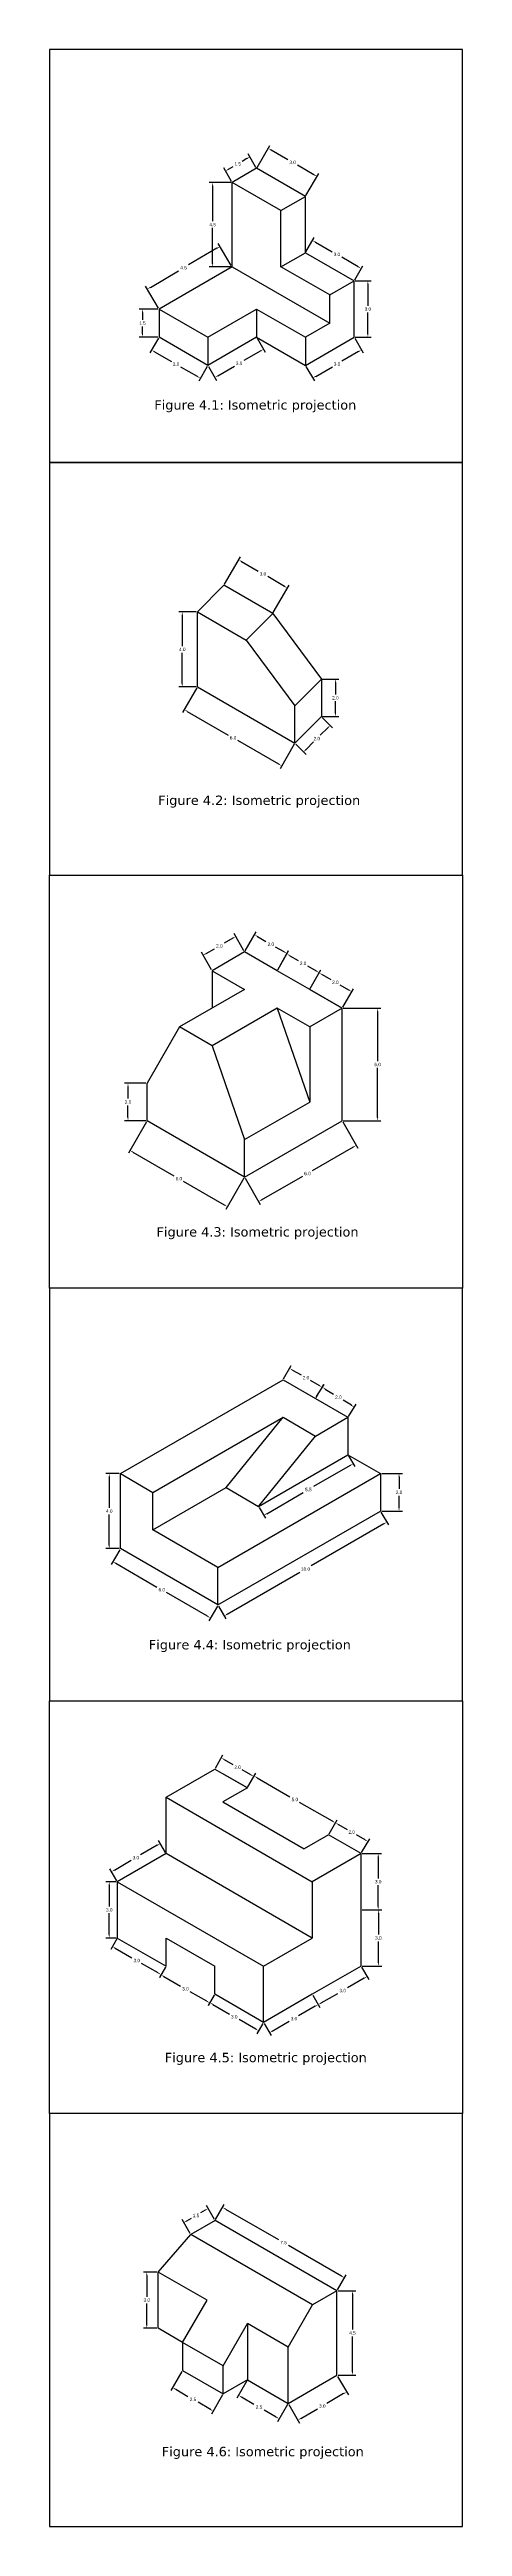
# Model space of a CAD drawing. Header units: millimetres. Extents: x 106 to 129, y -87 to 45.
import ezdxf

# ---------------------------------------------------------------- set-up
doc = ezdxf.new("R2010")
doc.units = ezdxf.units.MM
doc.header["$MEASUREMENT"] = 0
doc.layers.add('L1', color=2, linetype='Continuous', lineweight=30)
doc.dimstyles.get("Standard").update_dxf_attribs({"dimtxt": 0.18, "dimasz": 0.18, "dimexe": 0.18, "dimexo": 0.0625, "dimgap": 0.09, "dimtad": 0, "dimtih": 1, "dimtoh": 1, "dimdec": 1, "dimzin": 0, "dimdsep": 46, "dimtxsty": 'Standard', "dimcen": 0.09, "dimadec": 0, "dimazin": 0, "dimtfac": 1, "dimtdec": 1, "dimtofl": 0, "dimtmove": 0, "dimatfit": 3, "dimfxl": 1, "dimtolj": 1, "dimtzin": 0, "dimarcsym": 0})

# ---------------------------------------------------------------- blocks, each defined once
blk = doc.blocks.new('*D162')
at = {"layer": 'Defpoints', "color": 0}
for p in [(117.18, 39.28), (117.53, 38.67), (116.23, 37.92)]:
    blk.add_point(p, dxfattribs=at)
at = {"layer": 'L1', "color": 0, "lineweight": -2}
for p, q in [((116.2, 37.97), (115.79, 38.69)), ((116.04, 38.62), (116.29, 38.77)), ((117.02, 39.19), (116.77, 39.04)), ((117.5, 38.72), (117.09, 39.44))]:
    blk.add_line(p, q, dxfattribs=at)
at = {"layer": 'L1', "color": 0}
for points in [[(116.02, 38.65), (116.05, 38.59), (115.88, 38.53)], [(117.01, 39.22), (117.04, 39.16), (117.18, 39.28)]]:
    blk.add_solid(points, dxfattribs=at)
at = {"layer": 'L1', "color": 0, "insert": (116.53, 38.91), "char_height": 0.18, "attachment_point": 5}
blk.add_mtext('\\A1;1.5', dxfattribs=at)
blk = doc.blocks.new('*D163')
at = {"layer": 'Defpoints', "color": 0}
for p in [(117.53, 38.67), (120.13, 37.17), (120.75, 38.24)]:
    blk.add_point(p, dxfattribs=at)
at = {"layer": 'L1', "color": 0, "lineweight": -2}
for p, q in [((117.56, 38.72), (118.24, 39.89)), ((118.31, 39.65), (119.2, 39.14)), ((120.59, 38.33), (119.71, 38.84)), ((120.16, 37.22), (120.84, 38.39))]:
    blk.add_line(p, q, dxfattribs=at)
at = {"layer": 'L1', "color": 0}
for points in [[(118.32, 39.67), (118.29, 39.62), (118.15, 39.74)], [(120.61, 38.35), (120.58, 38.3), (120.75, 38.24)]]:
    blk.add_solid(points, dxfattribs=at)
at = {"layer": 'L1', "color": 0, "insert": (119.45, 38.99), "char_height": 0.18, "attachment_point": 5}
blk.add_mtext('\\A1;3.0', dxfattribs=at)
blk = doc.blocks.new('*D164')
at = {"layer": 'Defpoints', "color": 0}
for p in [(116.23, 37.92), (115.19, 33.42), (116.23, 33.42)]:
    blk.add_point(p, dxfattribs=at)
at = {"layer": 'L1', "color": 0, "lineweight": -2}
for p, q in [((116.17, 37.92), (115.01, 37.92)), ((115.19, 37.74), (115.19, 35.85)), ((115.19, 33.6), (115.19, 35.49)), ((116.17, 33.42), (115.01, 33.42))]:
    blk.add_line(p, q, dxfattribs=at)
at = {"layer": 'L1', "color": 0}
for points in [[(115.16, 37.74), (115.22, 37.74), (115.19, 37.92)], [(115.16, 33.6), (115.22, 33.6), (115.19, 33.42)]]:
    blk.add_solid(points, dxfattribs=at)
at = {"layer": 'L1', "color": 0, "insert": (115.19, 35.67), "char_height": 0.18, "attachment_point": 5}
blk.add_mtext('\\A1;4.5', dxfattribs=at)
blk = doc.blocks.new('*D165')
at = {"layer": 'Defpoints', "color": 0}
for p in [(115.58, 34.5), (116.2, 33.43), (112.34, 31.17)]:
    blk.add_point(p, dxfattribs=at)
at = {"layer": 'L1', "color": 0, "lineweight": -2}
for p, q in [((115.42, 34.41), (113.91, 33.52)), ((116.17, 33.49), (115.49, 34.66)), ((111.87, 32.32), (113.37, 33.21)), ((112.31, 31.22), (111.62, 32.39))]:
    blk.add_line(p, q, dxfattribs=at)
at = {"layer": 'L1', "color": 0}
for points in [[(115.41, 34.44), (115.44, 34.38), (115.58, 34.5)], [(111.85, 32.35), (111.88, 32.3), (111.71, 32.23)]]:
    blk.add_solid(points, dxfattribs=at)
at = {"layer": 'L1', "color": 0, "insert": (113.64, 33.37), "char_height": 0.18, "attachment_point": 5}
blk.add_mtext('\\A1;4.5', dxfattribs=at)
blk = doc.blocks.new('*D166')
at = {"layer": 'Defpoints', "color": 0}
for p in [(120.13, 34.17), (123.11, 33.33), (122.73, 32.67)]:
    blk.add_point(p, dxfattribs=at)
at = {"layer": 'L1', "color": 0, "lineweight": -2}
for p, q in [((120.16, 34.22), (120.6, 34.98)), ((120.67, 34.74), (121.56, 34.22)), ((122.95, 33.42), (122.07, 33.93)), ((122.76, 32.72), (123.2, 33.48))]:
    blk.add_line(p, q, dxfattribs=at)
at = {"layer": 'L1', "color": 0}
for points in [[(120.68, 34.76), (120.65, 34.71), (120.51, 34.83)], [(122.97, 33.44), (122.94, 33.39), (123.11, 33.33)]]:
    blk.add_solid(points, dxfattribs=at)
at = {"layer": 'L1', "color": 0, "insert": (121.81, 34.08), "char_height": 0.18, "attachment_point": 5}
blk.add_mtext('\\A1;3.0', dxfattribs=at)
blk = doc.blocks.new('*D167')
at = {"layer": 'Defpoints', "color": 0}
for p in [(122.73, 32.67), (122.73, 29.67), (123.46, 29.67)]:
    blk.add_point(p, dxfattribs=at)
at = {"layer": 'L1', "color": 0, "lineweight": -2}
for p, q in [((122.79, 32.67), (123.64, 32.67)), ((123.46, 32.49), (123.46, 31.35)), ((123.46, 29.85), (123.46, 30.99)), ((122.79, 29.67), (123.64, 29.67))]:
    blk.add_line(p, q, dxfattribs=at)
at = {"layer": 'L1', "color": 0}
for points in [[(123.43, 32.49), (123.49, 32.49), (123.46, 32.67)], [(123.43, 29.85), (123.49, 29.85), (123.46, 29.67)]]:
    blk.add_solid(points, dxfattribs=at)
at = {"layer": 'L1', "color": 0, "insert": (123.46, 31.17), "char_height": 0.18, "attachment_point": 5}
blk.add_mtext('\\A1;3.0', dxfattribs=at)
blk = doc.blocks.new('*D168')
at = {"layer": 'Defpoints', "color": 0}
for p in [(112.34, 31.17), (111.45, 29.67), (112.34, 29.67)]:
    blk.add_point(p, dxfattribs=at)
at = {"layer": 'L1', "color": 0, "lineweight": -2}
for p, q in [((112.27, 31.17), (111.27, 31.17)), ((111.45, 30.99), (111.45, 30.6)), ((112.27, 29.67), (111.27, 29.67)), ((111.45, 29.85), (111.45, 30.24))]:
    blk.add_line(p, q, dxfattribs=at)
at = {"layer": 'L1', "color": 0}
for points in [[(111.42, 30.99), (111.48, 30.99), (111.45, 31.17)], [(111.42, 29.85), (111.48, 29.85), (111.45, 29.67)]]:
    blk.add_solid(points, dxfattribs=at)
at = {"layer": 'L1', "color": 0, "insert": (111.45, 30.42), "char_height": 0.18, "attachment_point": 5}
blk.add_mtext('\\A1;1.5', dxfattribs=at)
blk = doc.blocks.new('*D169')
at = {"layer": 'Defpoints', "color": 0}
for p in [(112.34, 29.67), (111.94, 28.98), (114.94, 28.17)]:
    blk.add_point(p, dxfattribs=at)
at = {"layer": 'L1', "color": 0, "lineweight": -2}
for p, q in [((112.31, 29.61), (111.85, 28.83)), ((112.1, 28.89), (112.99, 28.38)), ((114.38, 27.57), (113.5, 28.08)), ((114.9, 28.11), (114.45, 27.33))]:
    blk.add_line(p, q, dxfattribs=at)
at = {"layer": 'L1', "color": 0}
for points in [[(112.11, 28.92), (112.08, 28.87), (111.94, 28.98)], [(114.4, 27.6), (114.37, 27.55), (114.54, 27.48)]]:
    blk.add_solid(points, dxfattribs=at)
at = {"layer": 'L1', "color": 0, "insert": (113.24, 28.23), "char_height": 0.18, "attachment_point": 5}
blk.add_mtext('\\A1;3.0', dxfattribs=at)
blk = doc.blocks.new('*D170')
at = {"layer": 'Defpoints', "color": 0}
for p in [(117.53, 29.67), (114.94, 28.17), (117.9, 29.03)]:
    blk.add_point(p, dxfattribs=at)
at = {"layer": 'L1', "color": 0, "lineweight": -2}
for p, q in [((117.56, 29.61), (117.99, 28.87)), ((114.97, 28.11), (115.4, 27.37)), ((115.46, 27.62), (116.35, 28.13)), ((117.75, 28.94), (116.86, 28.42))]:
    blk.add_line(p, q, dxfattribs=at)
at = {"layer": 'L1', "color": 0}
for points in [[(117.73, 28.96), (117.76, 28.91), (117.9, 29.03)], [(115.45, 27.64), (115.48, 27.59), (115.31, 27.53)]]:
    blk.add_solid(points, dxfattribs=at)
at = {"layer": 'L1', "color": 0, "insert": (116.6, 28.28), "char_height": 0.18, "attachment_point": 5}
blk.add_mtext('\\A1;3.0', dxfattribs=at)
blk = doc.blocks.new('*D171')
at = {"layer": 'Defpoints', "color": 0}
for p in [(122.73, 29.67), (120.13, 28.17), (123.12, 28.99)]:
    blk.add_point(p, dxfattribs=at)
at = {"layer": 'L1', "color": 0, "lineweight": -2}
for p, q in [((122.76, 29.61), (123.21, 28.84)), ((120.16, 28.11), (120.61, 27.34)), ((120.68, 27.58), (121.57, 28.09)), ((122.96, 28.9), (122.08, 28.39))]:
    blk.add_line(p, q, dxfattribs=at)
at = {"layer": 'L1', "color": 0}
for points in [[(122.95, 28.93), (122.98, 28.88), (123.12, 28.99)], [(120.66, 27.61), (120.69, 27.56), (120.52, 27.49)]]:
    blk.add_solid(points, dxfattribs=at)
at = {"layer": 'L1', "color": 0, "insert": (121.82, 28.24), "char_height": 0.18, "attachment_point": 5}
blk.add_mtext('\\A1;3.0', dxfattribs=at)
blk = doc.blocks.new('*D245')
at = {"layer": 'Defpoints', "color": 0}
for p in [(115.79, 16.45), (119.17, 16.3), (118.39, 14.95)]:
    blk.add_point(p, dxfattribs=at)
at = {"layer": 'L1', "color": 0, "lineweight": -2}
for p, q in [((115.82, 16.5), (116.67, 17.96)), ((116.73, 17.71), (117.62, 17.2)), ((119.02, 16.39), (118.13, 16.91)), ((118.42, 15), (119.26, 16.46))]:
    blk.add_line(p, q, dxfattribs=at)
at = {"layer": 'L1', "color": 0}
for points in [[(116.75, 17.74), (116.72, 17.69), (116.58, 17.8)], [(119.03, 16.42), (119, 16.37), (119.17, 16.3)]]:
    blk.add_solid(points, dxfattribs=at)
at = {"layer": 'L1', "color": 0, "insert": (117.87, 17.05), "char_height": 0.18, "attachment_point": 5}
blk.add_mtext('\\A1;3.0', dxfattribs=at)
blk = doc.blocks.new('*D246')
at = {"layer": 'Defpoints', "color": 0}
for p in [(120.99, 11.45), (120.99, 9.45), (121.73, 9.45)]:
    blk.add_point(p, dxfattribs=at)
at = {"layer": 'L1', "color": 0, "lineweight": -2}
for p, q in [((121.05, 11.45), (121.91, 11.45)), ((121.73, 11.27), (121.73, 10.63)), ((121.05, 9.45), (121.91, 9.45)), ((121.73, 9.63), (121.73, 10.27))]:
    blk.add_line(p, q, dxfattribs=at)
at = {"layer": 'L1', "color": 0}
for points in [[(121.7, 11.27), (121.76, 11.27), (121.73, 11.45)], [(121.7, 9.63), (121.76, 9.63), (121.73, 9.45)]]:
    blk.add_solid(points, dxfattribs=at)
at = {"layer": 'L1', "color": 0, "insert": (121.73, 10.45), "char_height": 0.18, "attachment_point": 5}
blk.add_mtext('\\A1;2.0', dxfattribs=at)
blk = doc.blocks.new('*D247')
at = {"layer": 'Defpoints', "color": 0}
for p in [(120.99, 9.45), (119.57, 8.03), (121.45, 8.98)]:
    blk.add_point(p, dxfattribs=at)
at = {"layer": 'L1', "color": 0, "lineweight": -2}
for p, q in [((121.03, 9.4), (121.58, 8.86)), ((119.62, 7.99), (120.17, 7.44)), ((120.17, 7.7), (120.56, 8.1)), ((121.32, 8.86), (120.92, 8.46))]:
    blk.add_line(p, q, dxfattribs=at)
at = {"layer": 'L1', "color": 0}
for points in [[(121.3, 8.88), (121.35, 8.83), (121.45, 8.98)], [(120.14, 7.72), (120.19, 7.67), (120.04, 7.57)]]:
    blk.add_solid(points, dxfattribs=at)
at = {"layer": 'L1', "color": 0, "insert": (120.74, 8.28), "char_height": 0.18, "attachment_point": 5}
blk.add_mtext('\\A1;2.0', dxfattribs=at)
blk = doc.blocks.new('*D248')
at = {"layer": 'Defpoints', "color": 0}
for p in [(114.38, 11.03), (119.57, 8.03), (118.88, 6.82)]:
    blk.add_point(p, dxfattribs=at)
at = {"layer": 'L1', "color": 0, "lineweight": -2}
for p, q in [((114.35, 10.98), (113.59, 9.67)), ((113.84, 9.73), (116.02, 8.47)), ((118.72, 6.91), (116.53, 8.18)), ((119.54, 7.98), (118.79, 6.67))]:
    blk.add_line(p, q, dxfattribs=at)
at = {"layer": 'L1', "color": 0}
for points in [[(113.85, 9.76), (113.82, 9.71), (113.68, 9.82)], [(118.73, 6.94), (118.7, 6.89), (118.88, 6.82)]]:
    blk.add_solid(points, dxfattribs=at)
at = {"layer": 'L1', "color": 0, "insert": (116.28, 8.32), "char_height": 0.18, "attachment_point": 5}
blk.add_mtext('\\A1;6.0', dxfattribs=at)
blk = doc.blocks.new('*D249')
at = {"layer": 'Defpoints', "color": 0}
for p in [(114.38, 15.03), (113.57, 11.03), (114.38, 11.03)]:
    blk.add_point(p, dxfattribs=at)
at = {"layer": 'L1', "color": 0, "lineweight": -2}
for p, q in [((114.32, 15.03), (113.39, 15.03)), ((113.57, 14.85), (113.57, 13.21)), ((113.57, 11.21), (113.57, 12.85)), ((114.32, 11.03), (113.39, 11.03))]:
    blk.add_line(p, q, dxfattribs=at)
at = {"layer": 'L1', "color": 0}
for points in [[(113.54, 14.85), (113.6, 14.85), (113.57, 15.03)], [(113.54, 11.21), (113.6, 11.21), (113.57, 11.03)]]:
    blk.add_solid(points, dxfattribs=at)
at = {"layer": 'L1', "color": 0, "insert": (113.57, 13.03), "char_height": 0.18, "attachment_point": 5}
blk.add_mtext('\\A1;4.0', dxfattribs=at)
blk = doc.blocks.new('*D274')
at = {"layer": 'Defpoints', "color": 0}
for p in [(116.89, -3.09), (119.15, -3.18), (118.62, -4.09)]:
    blk.add_point(p, dxfattribs=at)
at = {"layer": 'L1', "color": 0, "lineweight": -2}
for p, q in [((116.92, -3.04), (117.51, -2.02)), ((117.58, -2.27), (118.03, -2.53)), ((119, -3.09), (118.54, -2.83)), ((118.66, -4.04), (119.24, -3.02))]:
    blk.add_line(p, q, dxfattribs=at)
at = {"layer": 'L1', "color": 0}
for points in [[(117.59, -2.24), (117.56, -2.29), (117.42, -2.18)], [(119.01, -3.06), (118.98, -3.11), (119.15, -3.18)]]:
    blk.add_solid(points, dxfattribs=at)
at = {"layer": 'L1', "color": 0, "insert": (118.29, -2.68), "char_height": 0.18, "attachment_point": 5}
blk.add_mtext('\\A1;2.0', dxfattribs=at)
blk = doc.blocks.new('*D275')
at = {"layer": 'Defpoints', "color": 0}
for p in [(118.62, -4.09), (120.36, -5.09), (120.87, -4.2)]:
    blk.add_point(p, dxfattribs=at)
at = {"layer": 'L1', "color": 0, "lineweight": -2}
for p, q in [((118.66, -4.04), (119.23, -3.04)), ((119.3, -3.29), (119.75, -3.55)), ((120.72, -4.11), (120.26, -3.85)), ((120.39, -5.04), (120.96, -4.04))]:
    blk.add_line(p, q, dxfattribs=at)
at = {"layer": 'L1', "color": 0}
for points in [[(119.31, -3.26), (119.28, -3.31), (119.14, -3.2)], [(120.73, -4.08), (120.7, -4.13), (120.87, -4.2)]]:
    blk.add_solid(points, dxfattribs=at)
at = {"layer": 'L1', "color": 0, "insert": (120.01, -3.7), "char_height": 0.18, "attachment_point": 5}
blk.add_mtext('\\A1;2.0', dxfattribs=at)
blk = doc.blocks.new('*D276')
at = {"layer": 'Defpoints', "color": 0}
for p in [(120.36, -5.09), (122.6, -5.21), (122.09, -6.09)]:
    blk.add_point(p, dxfattribs=at)
at = {"layer": 'L1', "color": 0, "lineweight": -2}
for p, q in [((120.39, -5.04), (120.96, -4.05)), ((121.02, -4.3), (121.48, -4.56)), ((122.44, -5.12), (121.99, -4.86)), ((122.12, -6.04), (122.69, -5.05))]:
    blk.add_line(p, q, dxfattribs=at)
at = {"layer": 'L1', "color": 0}
for points in [[(121.04, -4.27), (121.01, -4.32), (120.87, -4.21)], [(122.46, -5.09), (122.43, -5.14), (122.6, -5.21)]]:
    blk.add_solid(points, dxfattribs=at)
at = {"layer": 'L1', "color": 0, "insert": (121.73, -4.71), "char_height": 0.18, "attachment_point": 5}
blk.add_mtext('\\A1;2.0', dxfattribs=at)
blk = doc.blocks.new('*D277')
at = {"layer": 'Defpoints', "color": 0}
for p in [(122.09, -6.09), (122.09, -12.09), (123.98, -12.09)]:
    blk.add_point(p, dxfattribs=at)
at = {"layer": 'L1', "color": 0, "lineweight": -2}
for p, q in [((122.15, -6.09), (124.16, -6.09)), ((123.98, -6.27), (123.98, -8.91)), ((123.98, -11.91), (123.98, -9.27)), ((122.15, -12.09), (124.16, -12.09))]:
    blk.add_line(p, q, dxfattribs=at)
at = {"layer": 'L1', "color": 0}
for points in [[(123.95, -6.27), (124.01, -6.27), (123.98, -6.09)], [(123.95, -11.91), (124.01, -11.91), (123.98, -12.09)]]:
    blk.add_solid(points, dxfattribs=at)
at = {"layer": 'L1', "color": 0, "insert": (123.98, -9.09), "char_height": 0.18, "attachment_point": 5}
blk.add_mtext('\\A1;6.0', dxfattribs=at)
blk = doc.blocks.new('*D278')
at = {"layer": 'Defpoints', "color": 0}
for p in [(122.09, -12.09), (116.89, -15.09), (117.64, -16.4)]:
    blk.add_point(p, dxfattribs=at)
at = {"layer": 'L1', "color": 0, "lineweight": -2}
for p, q in [((122.12, -12.15), (122.93, -13.55)), ((122.68, -13.49), (120.5, -14.75)), ((116.92, -15.15), (117.73, -16.55)), ((117.8, -16.31), (119.99, -15.04))]:
    blk.add_line(p, q, dxfattribs=at)
at = {"layer": 'L1', "color": 0}
for points in [[(122.67, -13.46), (122.7, -13.51), (122.84, -13.4)], [(117.78, -16.28), (117.81, -16.33), (117.64, -16.4)]]:
    blk.add_solid(points, dxfattribs=at)
at = {"layer": 'L1', "color": 0, "insert": (120.24, -14.9), "char_height": 0.18, "attachment_point": 5}
blk.add_mtext('\\A1;6.0', dxfattribs=at)
blk = doc.blocks.new('*D279')
at = {"layer": 'Defpoints', "color": 0}
for p in [(111.7, -10.09), (110.68, -12.09), (111.7, -12.09)]:
    blk.add_point(p, dxfattribs=at)
at = {"layer": 'L1', "color": 0, "lineweight": -2}
for p, q in [((111.63, -10.09), (110.5, -10.09)), ((110.68, -10.27), (110.68, -10.91)), ((110.68, -11.91), (110.68, -11.27)), ((111.63, -12.09), (110.5, -12.09))]:
    blk.add_line(p, q, dxfattribs=at)
at = {"layer": 'L1', "color": 0}
for points in [[(110.65, -10.27), (110.71, -10.27), (110.68, -10.09)], [(110.65, -11.91), (110.71, -11.91), (110.68, -12.09)]]:
    blk.add_solid(points, dxfattribs=at)
at = {"layer": 'L1', "color": 0, "insert": (110.68, -11.09), "char_height": 0.18, "attachment_point": 5}
blk.add_mtext('\\A1;2.0', dxfattribs=at)
blk = doc.blocks.new('*D280')
at = {"layer": 'Defpoints', "color": 0}
for p in [(111.7, -12.09), (116.89, -15.09), (115.98, -16.67)]:
    blk.add_point(p, dxfattribs=at)
at = {"layer": 'L1', "color": 0, "lineweight": -2}
for p, q in [((111.66, -12.15), (110.7, -13.82)), ((110.94, -13.76), (113.13, -15.02)), ((115.83, -16.58), (113.64, -15.32)), ((116.86, -15.15), (115.89, -16.82))]:
    blk.add_line(p, q, dxfattribs=at)
at = {"layer": 'L1', "color": 0}
for points in [[(110.96, -13.73), (110.93, -13.78), (110.79, -13.67)], [(115.84, -16.55), (115.81, -16.6), (115.98, -16.67)]]:
    blk.add_solid(points, dxfattribs=at)
at = {"layer": 'L1', "color": 0, "insert": (113.39, -15.17), "char_height": 0.18, "attachment_point": 5}
blk.add_mtext('\\A1;6.0', dxfattribs=at)
blk = doc.blocks.new('*D281')
at = {"layer": 'Defpoints', "color": 0}
for p in [(116.42, -2.27), (116.89, -3.09), (115.16, -4.09)]:
    blk.add_point(p, dxfattribs=at)
at = {"layer": 'L1', "color": 0, "lineweight": -2}
for p, q in [((116.26, -2.36), (115.8, -2.62)), ((116.86, -3.04), (116.33, -2.11)), ((115.13, -4.04), (114.59, -3.11)), ((114.84, -3.18), (115.29, -2.92))]:
    blk.add_line(p, q, dxfattribs=at)
at = {"layer": 'L1', "color": 0}
for points in [[(116.24, -2.33), (116.27, -2.38), (116.42, -2.27)], [(114.82, -3.15), (114.85, -3.2), (114.68, -3.27)]]:
    blk.add_solid(points, dxfattribs=at)
at = {"layer": 'L1', "color": 0, "insert": (115.55, -2.77), "char_height": 0.18, "attachment_point": 5}
blk.add_mtext('\\A1;2.0', dxfattribs=at)
blk = doc.blocks.new('*D289')
at = {"layer": 'Defpoints', "color": 0}
for p in [(122.4, -29.89), (122.67, -30.37), (117.64, -32.64)]:
    blk.add_point(p, dxfattribs=at)
at = {"layer": 'L1', "color": 0, "lineweight": -2}
for p, q in [((122.43, -29.95), (122.76, -30.52)), ((122.52, -30.46), (120.56, -31.58)), ((117.67, -32.7), (118, -33.27)), ((118.07, -33.03), (120.02, -31.9))]:
    blk.add_line(p, q, dxfattribs=at)
at = {"layer": 'L1', "color": 0}
for points in [[(122.5, -30.43), (122.53, -30.48), (122.67, -30.37)], [(118.05, -33), (118.08, -33.05), (117.91, -33.12)]]:
    blk.add_solid(points, dxfattribs=at)
at = {"layer": 'L1', "color": 0, "insert": (120.29, -31.74), "char_height": 0.18, "attachment_point": 5}
blk.add_mtext('\\A1;5.5', dxfattribs=at)
blk = doc.blocks.new('*D290')
at = {"layer": 'Defpoints', "color": 0}
for p in [(118.94, -25.89), (121.02, -26.28), (120.67, -26.89)]:
    blk.add_point(p, dxfattribs=at)
at = {"layer": 'L1', "color": 0, "lineweight": -2}
for p, q in [((118.97, -25.84), (119.38, -25.13)), ((119.45, -25.37), (119.9, -25.63)), ((120.87, -26.19), (120.41, -25.93)), ((120.7, -26.84), (121.11, -26.13))]:
    blk.add_line(p, q, dxfattribs=at)
at = {"layer": 'L1', "color": 0}
for points in [[(119.46, -25.35), (119.43, -25.4), (119.29, -25.28)], [(120.88, -26.17), (120.85, -26.22), (121.02, -26.28)]]:
    blk.add_solid(points, dxfattribs=at)
at = {"layer": 'L1', "color": 0, "insert": (120.16, -25.78), "char_height": 0.18, "attachment_point": 5}
blk.add_mtext('\\A1;2.0', dxfattribs=at)
blk = doc.blocks.new('*D291')
at = {"layer": 'Defpoints', "color": 0}
for p in [(120.7, -26.84), (122.74, -27.35), (122.4, -27.89)]:
    blk.add_point(p, dxfattribs=at)
at = {"layer": 'L1', "color": 0, "lineweight": -2}
for p, q in [((120.73, -26.79), (121.13, -26.14)), ((121.19, -26.39), (121.63, -26.66)), ((122.59, -27.25), (122.14, -26.98)), ((122.43, -27.84), (122.83, -27.19))]:
    blk.add_line(p, q, dxfattribs=at)
at = {"layer": 'L1', "color": 0}
for points in [[(121.21, -26.36), (121.18, -26.41), (121.04, -26.29)], [(122.6, -27.23), (122.57, -27.28), (122.74, -27.35)]]:
    blk.add_solid(points, dxfattribs=at)
at = {"layer": 'L1', "color": 0, "insert": (121.89, -26.82), "char_height": 0.18, "attachment_point": 5}
blk.add_mtext('\\A1;2.0', dxfattribs=at)
blk = doc.blocks.new('*D292')
at = {"layer": 'Defpoints', "color": 0}
for p in [(124.13, -30.89), (124.13, -32.89), (125.12, -32.89)]:
    blk.add_point(p, dxfattribs=at)
at = {"layer": 'L1', "color": 0, "lineweight": -2}
for p, q in [((124.2, -30.89), (125.3, -30.89)), ((125.12, -31.07), (125.12, -31.71)), ((124.2, -32.89), (125.3, -32.89)), ((125.12, -32.71), (125.12, -32.07))]:
    blk.add_line(p, q, dxfattribs=at)
at = {"layer": 'L1', "color": 0}
for points in [[(125.09, -31.07), (125.15, -31.07), (125.12, -30.89)], [(125.09, -32.71), (125.15, -32.71), (125.12, -32.89)]]:
    blk.add_solid(points, dxfattribs=at)
at = {"layer": 'L1', "color": 0, "insert": (125.12, -31.89), "char_height": 0.18, "attachment_point": 5}
blk.add_mtext('\\A1;2.0', dxfattribs=at)
blk = doc.blocks.new('*D293')
at = {"layer": 'Defpoints', "color": 0}
for p in [(124.13, -32.89), (124.47, -33.48), (115.47, -37.89)]:
    blk.add_point(p, dxfattribs=at)
at = {"layer": 'L1', "color": 0, "lineweight": -2}
for p, q in [((124.16, -32.95), (124.56, -33.63)), ((124.31, -33.57), (120.44, -35.8)), ((115.96, -38.39), (119.84, -36.15)), ((115.5, -37.95), (115.9, -38.63))]:
    blk.add_line(p, q, dxfattribs=at)
at = {"layer": 'L1', "color": 0}
for points in [[(124.3, -33.54), (124.33, -33.59), (124.47, -33.48)], [(115.95, -38.36), (115.98, -38.41), (115.81, -38.48)]]:
    blk.add_solid(points, dxfattribs=at)
at = {"layer": 'L1', "color": 0, "insert": (120.14, -35.98), "char_height": 0.18, "attachment_point": 5}
blk.add_mtext('\\A1;10.0', dxfattribs=at)
blk = doc.blocks.new('*D294')
at = {"layer": 'Defpoints', "color": 0}
for p in [(110.28, -34.89), (115.47, -37.89), (115.08, -38.58)]:
    blk.add_point(p, dxfattribs=at)
at = {"layer": 'L1', "color": 0, "lineweight": -2}
for p, q in [((110.24, -34.95), (109.79, -35.74)), ((110.04, -35.67), (112.22, -36.94)), ((114.92, -38.49), (112.73, -37.23)), ((115.44, -37.95), (114.99, -38.74))]:
    blk.add_line(p, q, dxfattribs=at)
at = {"layer": 'L1', "color": 0}
for points in [[(110.05, -35.65), (110.02, -35.7), (109.88, -35.58)], [(114.93, -38.47), (114.9, -38.52), (115.08, -38.58)]]:
    blk.add_solid(points, dxfattribs=at)
at = {"layer": 'L1', "color": 0, "insert": (112.48, -37.08), "char_height": 0.18, "attachment_point": 5}
blk.add_mtext('\\A1;6.0', dxfattribs=at)
blk = doc.blocks.new('*D295')
at = {"layer": 'Defpoints', "color": 0}
for p in [(110.28, -30.89), (109.68, -34.89), (110.28, -34.89)]:
    blk.add_point(p, dxfattribs=at)
at = {"layer": 'L1', "color": 0, "lineweight": -2}
for p, q in [((110.21, -30.89), (109.5, -30.89)), ((109.68, -31.07), (109.68, -32.71)), ((109.68, -34.71), (109.68, -33.07)), ((110.21, -34.89), (109.5, -34.89))]:
    blk.add_line(p, q, dxfattribs=at)
at = {"layer": 'L1', "color": 0}
for points in [[(109.65, -31.07), (109.71, -31.07), (109.68, -30.89)], [(109.65, -34.71), (109.71, -34.71), (109.68, -34.89)]]:
    blk.add_solid(points, dxfattribs=at)
at = {"layer": 'L1', "color": 0, "insert": (109.68, -32.89), "char_height": 0.18, "attachment_point": 5}
blk.add_mtext('\\A1;4.0', dxfattribs=at)
blk = doc.blocks.new('*D308')
at = {"layer": 'Defpoints', "color": 0}
for p in [(115.3, -46.64), (117.39, -47.04), (117.04, -47.64)]:
    blk.add_point(p, dxfattribs=at)
at = {"layer": 'L1', "color": 0, "lineweight": -2}
for p, q in [((115.34, -46.59), (115.74, -45.88)), ((115.81, -46.13), (116.26, -46.39)), ((117.23, -46.95), (116.77, -46.68)), ((117.07, -47.59), (117.48, -46.88))]:
    blk.add_line(p, q, dxfattribs=at)
at = {"layer": 'L1', "color": 0}
for points in [[(115.82, -46.1), (115.79, -46.15), (115.65, -46.04)], [(117.24, -46.92), (117.21, -46.97), (117.39, -47.04)]]:
    blk.add_solid(points, dxfattribs=at)
at = {"layer": 'L1', "color": 0, "insert": (116.52, -46.54), "char_height": 0.18, "attachment_point": 5}
blk.add_mtext('\\A1;2.0', dxfattribs=at)
blk = doc.blocks.new('*D309')
at = {"layer": 'Defpoints', "color": 0}
for p in [(117.04, -47.64), (121.37, -50.14), (121.73, -49.51)]:
    blk.add_point(p, dxfattribs=at)
at = {"layer": 'L1', "color": 0, "lineweight": -2}
for p, q in [((117.07, -47.59), (117.49, -46.85)), ((117.56, -47.1), (119.31, -48.11)), ((121.58, -49.42), (119.82, -48.41)), ((121.4, -50.09), (121.82, -49.35))]:
    blk.add_line(p, q, dxfattribs=at)
at = {"layer": 'L1', "color": 0}
for points in [[(117.57, -47.07), (117.54, -47.12), (117.4, -47.01)], [(121.59, -49.39), (121.56, -49.44), (121.73, -49.51)]]:
    blk.add_solid(points, dxfattribs=at)
at = {"layer": 'L1', "color": 0, "insert": (119.57, -48.26), "char_height": 0.18, "attachment_point": 5}
blk.add_mtext('\\A1;5.0', dxfattribs=at)
blk = doc.blocks.new('*D310')
at = {"layer": 'Defpoints', "color": 0}
for p in [(121.37, -50.14), (123.1, -51.14), (123.47, -50.5)]:
    blk.add_point(p, dxfattribs=at)
at = {"layer": 'L1', "color": 0, "lineweight": -2}
for p, q in [((121.4, -50.09), (121.82, -49.35)), ((121.89, -49.59), (122.35, -49.86)), ((123.31, -50.41), (122.86, -50.15)), ((123.13, -51.09), (123.56, -50.35))]:
    blk.add_line(p, q, dxfattribs=at)
at = {"layer": 'L1', "color": 0}
for points in [[(121.91, -49.57), (121.88, -49.62), (121.73, -49.5)], [(123.33, -50.39), (123.3, -50.44), (123.47, -50.5)]]:
    blk.add_solid(points, dxfattribs=at)
at = {"layer": 'L1', "color": 0, "insert": (122.6, -50), "char_height": 0.18, "attachment_point": 5}
blk.add_mtext('\\A1;2.0', dxfattribs=at)
blk = doc.blocks.new('*D311')
at = {"layer": 'Defpoints', "color": 0}
for p in [(123.1, -51.14), (123.1, -54.14), (124.01, -54.14)]:
    blk.add_point(p, dxfattribs=at)
at = {"layer": 'L1', "color": 0, "lineweight": -2}
for p, q in [((123.16, -51.14), (124.19, -51.14)), ((124.01, -51.32), (124.01, -52.46)), ((124.01, -53.96), (124.01, -52.82)), ((123.16, -54.14), (124.19, -54.14))]:
    blk.add_line(p, q, dxfattribs=at)
at = {"layer": 'L1', "color": 0}
for points in [[(123.98, -51.32), (124.04, -51.32), (124.01, -51.14)], [(123.98, -53.96), (124.04, -53.96), (124.01, -54.14)]]:
    blk.add_solid(points, dxfattribs=at)
at = {"layer": 'L1', "color": 0, "insert": (124.01, -52.64), "char_height": 0.18, "attachment_point": 5}
blk.add_mtext('\\A1;3.0', dxfattribs=at)
blk = doc.blocks.new('*D312')
at = {"layer": 'Defpoints', "color": 0}
for p in [(123.1, -54.14), (123.1, -57.14), (124.02, -57.14)]:
    blk.add_point(p, dxfattribs=at)
at = {"layer": 'L1', "color": 0, "lineweight": -2}
for p, q in [((123.16, -54.14), (124.2, -54.14)), ((124.02, -54.32), (124.02, -55.46)), ((124.02, -56.96), (124.02, -55.82)), ((123.16, -57.14), (124.2, -57.14))]:
    blk.add_line(p, q, dxfattribs=at)
at = {"layer": 'L1', "color": 0}
for points in [[(123.99, -54.32), (124.05, -54.32), (124.02, -54.14)], [(123.99, -56.96), (124.05, -56.96), (124.02, -57.14)]]:
    blk.add_solid(points, dxfattribs=at)
at = {"layer": 'L1', "color": 0, "insert": (124.02, -55.64), "char_height": 0.18, "attachment_point": 5}
blk.add_mtext('\\A1;3.0', dxfattribs=at)
blk = doc.blocks.new('*D313')
at = {"layer": 'Defpoints', "color": 0}
for p in [(123.1, -57.14), (120.5, -58.64), (120.82, -59.19)]:
    blk.add_point(p, dxfattribs=at)
at = {"layer": 'L1', "color": 0, "lineweight": -2}
for p, q in [((123.26, -57.78), (122.37, -58.3)), ((123.13, -57.19), (123.51, -57.85)), ((120.53, -58.69), (120.91, -59.35)), ((120.98, -59.1), (121.86, -58.59))]:
    blk.add_line(p, q, dxfattribs=at)
at = {"layer": 'L1', "color": 0}
for points in [[(123.25, -57.76), (123.28, -57.81), (123.42, -57.69)], [(120.96, -59.08), (120.99, -59.13), (120.82, -59.19)]]:
    blk.add_solid(points, dxfattribs=at)
at = {"layer": 'L1', "color": 0, "insert": (122.12, -58.44), "char_height": 0.18, "attachment_point": 5}
blk.add_mtext('\\A1;3.0', dxfattribs=at)
blk = doc.blocks.new('*D314')
at = {"layer": 'Defpoints', "color": 0}
for p in [(120.5, -58.64), (117.9, -60.14), (118.22, -60.69)]:
    blk.add_point(p, dxfattribs=at)
at = {"layer": 'L1', "color": 0, "lineweight": -2}
for p, q in [((120.66, -59.28), (119.77, -59.79)), ((120.53, -58.69), (120.91, -59.34)), ((117.93, -60.19), (118.31, -60.84)), ((118.37, -60.6), (119.26, -60.08))]:
    blk.add_line(p, q, dxfattribs=at)
at = {"layer": 'L1', "color": 0}
for points in [[(120.64, -59.25), (120.67, -59.3), (120.82, -59.19)], [(118.36, -60.57), (118.39, -60.62), (118.22, -60.69)]]:
    blk.add_solid(points, dxfattribs=at)
at = {"layer": 'L1', "color": 0, "insert": (119.52, -59.94), "char_height": 0.18, "attachment_point": 5}
blk.add_mtext('\\A1;3.0', dxfattribs=at)
blk = doc.blocks.new('*D315')
at = {"layer": 'Defpoints', "color": 0}
for p in [(112.71, -51.14), (109.8, -52.11), (110.11, -52.64)]:
    blk.add_point(p, dxfattribs=at)
at = {"layer": 'L1', "color": 0, "lineweight": -2}
for p, q in [((112.24, -50.7), (111.35, -51.21)), ((112.68, -51.09), (112.31, -50.45)), ((110.08, -52.59), (109.71, -51.95)), ((109.96, -52.02), (110.84, -51.5))]:
    blk.add_line(p, q, dxfattribs=at)
at = {"layer": 'L1', "color": 0}
for points in [[(112.23, -50.67), (112.26, -50.72), (112.4, -50.61)], [(109.94, -51.99), (109.97, -52.04), (109.8, -52.11)]]:
    blk.add_solid(points, dxfattribs=at)
at = {"layer": 'L1', "color": 0, "insert": (111.1, -51.36), "char_height": 0.18, "attachment_point": 5}
blk.add_mtext('\\A1;3.0', dxfattribs=at)
blk = doc.blocks.new('*D316')
at = {"layer": 'Defpoints', "color": 0}
for p in [(110.11, -52.64), (109.68, -55.64), (110.11, -55.64)]:
    blk.add_point(p, dxfattribs=at)
at = {"layer": 'L1', "color": 0, "lineweight": -2}
for p, q in [((110.05, -52.64), (109.5, -52.64)), ((109.68, -52.82), (109.68, -53.96)), ((109.68, -55.46), (109.68, -54.32)), ((110.05, -55.64), (109.5, -55.64))]:
    blk.add_line(p, q, dxfattribs=at)
at = {"layer": 'L1', "color": 0}
for points in [[(109.65, -52.82), (109.71, -52.82), (109.68, -52.64)], [(109.65, -55.46), (109.71, -55.46), (109.68, -55.64)]]:
    blk.add_solid(points, dxfattribs=at)
at = {"layer": 'L1', "color": 0, "insert": (109.68, -54.14), "char_height": 0.18, "attachment_point": 5}
blk.add_mtext('\\A1;3.0', dxfattribs=at)
blk = doc.blocks.new('*D317')
at = {"layer": 'Defpoints', "color": 0}
for p in [(110.11, -55.64), (112.44, -57.59), (112.71, -57.14)]:
    blk.add_point(p, dxfattribs=at)
at = {"layer": 'L1', "color": 0, "lineweight": -2}
for p, q in [((110.08, -55.69), (109.76, -56.25)), ((110, -56.18), (110.89, -56.7)), ((112.29, -57.5), (111.4, -56.99)), ((112.68, -57.19), (112.35, -57.75))]:
    blk.add_line(p, q, dxfattribs=at)
at = {"layer": 'L1', "color": 0}
for points in [[(110.02, -56.16), (109.99, -56.21), (109.85, -56.09)], [(112.3, -57.48), (112.27, -57.53), (112.44, -57.59)]]:
    blk.add_solid(points, dxfattribs=at)
at = {"layer": 'L1', "color": 0, "insert": (111.15, -56.84), "char_height": 0.18, "attachment_point": 5}
blk.add_mtext('\\A1;3.0', dxfattribs=at)
blk = doc.blocks.new('*D318')
at = {"layer": 'Defpoints', "color": 0}
for p in [(112.71, -57.14), (115.04, -59.1), (115.3, -58.64)]:
    blk.add_point(p, dxfattribs=at)
at = {"layer": 'L1', "color": 0, "lineweight": -2}
for p, q in [((112.68, -57.19), (112.35, -57.76)), ((112.59, -57.69), (113.48, -58.21)), ((114.88, -59.01), (113.99, -58.5)), ((115.27, -58.69), (114.95, -59.26))]:
    blk.add_line(p, q, dxfattribs=at)
at = {"layer": 'L1', "color": 0}
for points in [[(112.61, -57.67), (112.58, -57.72), (112.44, -57.6)], [(114.9, -58.99), (114.87, -59.04), (115.04, -59.1)]]:
    blk.add_solid(points, dxfattribs=at)
at = {"layer": 'L1', "color": 0, "insert": (113.74, -58.35), "char_height": 0.18, "attachment_point": 5}
blk.add_mtext('\\A1;3.0', dxfattribs=at)
blk = doc.blocks.new('*D319')
at = {"layer": 'Defpoints', "color": 0}
for p in [(115.3, -58.64), (117.64, -60.59), (117.9, -60.14)]:
    blk.add_point(p, dxfattribs=at)
at = {"layer": 'L1', "color": 0, "lineweight": -2}
for p, q in [((115.27, -58.69), (114.96, -59.24)), ((115.2, -59.18), (116.09, -59.69)), ((117.49, -60.5), (116.6, -59.99)), ((117.87, -60.19), (117.55, -60.74))]:
    blk.add_line(p, q, dxfattribs=at)
at = {"layer": 'L1', "color": 0}
for points in [[(115.22, -59.15), (115.19, -59.2), (115.05, -59.09)], [(117.5, -60.47), (117.47, -60.52), (117.64, -60.59)]]:
    blk.add_solid(points, dxfattribs=at)
at = {"layer": 'L1', "color": 0, "insert": (116.34, -59.84), "char_height": 0.18, "attachment_point": 5}
blk.add_mtext('\\A1;3.0', dxfattribs=at)
blk = doc.blocks.new('*D327')
at = {"layer": 'Defpoints', "color": 0}
for p in [(117.05, -79.19), (119.21, -80.44), (118.74, -81.27)]:
    blk.add_point(p, dxfattribs=at)
at = {"layer": 'L1', "color": 0, "lineweight": -2}
for p, q in [((117.02, -79.24), (116.48, -80.17)), ((116.73, -80.1), (117.39, -80.48)), ((119.18, -80.5), (118.65, -81.42)), ((118.58, -81.17), (117.93, -80.8))]:
    blk.add_line(p, q, dxfattribs=at)
at = {"layer": 'L1', "color": 0}
for points in [[(116.74, -80.08), (116.71, -80.13), (116.57, -80.01)], [(118.6, -81.15), (118.57, -81.2), (118.74, -81.27)]]:
    blk.add_solid(points, dxfattribs=at)
at = {"layer": 'L1', "color": 0, "insert": (117.66, -80.64), "char_height": 0.18, "attachment_point": 5}
blk.add_mtext('\\A1;2.5', dxfattribs=at)
blk = doc.blocks.new('*D328')
at = {"layer": 'Defpoints', "color": 0}
for p in [(115.32, -70.69), (122.21, -73.75), (121.81, -74.44)]:
    blk.add_point(p, dxfattribs=at)
at = {"layer": 'L1', "color": 0, "lineweight": -2}
for p, q in [((115.35, -70.64), (115.81, -69.84)), ((115.87, -70.09), (118.7, -71.71)), ((122.06, -73.66), (119.24, -72.03)), ((121.84, -74.39), (122.3, -73.59))]:
    blk.add_line(p, q, dxfattribs=at)
at = {"layer": 'L1', "color": 0}
for points in [[(115.89, -70.06), (115.86, -70.11), (115.72, -70)], [(122.07, -73.63), (122.04, -73.68), (122.21, -73.75)]]:
    blk.add_solid(points, dxfattribs=at)
at = {"layer": 'L1', "color": 0, "insert": (118.97, -71.87), "char_height": 0.18, "attachment_point": 5}
blk.add_mtext('\\A1;7.5', dxfattribs=at)
blk = doc.blocks.new('*D329')
at = {"layer": 'Defpoints', "color": 0}
for p in [(113.65, -70.81), (115.32, -70.69), (114.02, -71.44)]:
    blk.add_point(p, dxfattribs=at)
at = {"layer": 'L1', "color": 0, "lineweight": -2}
for p, q in [((115.29, -70.64), (114.86, -69.9)), ((113.99, -71.39), (113.56, -70.65)), ((113.81, -70.72), (114.06, -70.57)), ((114.8, -70.15), (114.54, -70.29))]:
    blk.add_line(p, q, dxfattribs=at)
at = {"layer": 'L1', "color": 0}
for points in [[(113.79, -70.69), (113.82, -70.74), (113.65, -70.81)], [(114.78, -70.12), (114.81, -70.17), (114.95, -70.06)]]:
    blk.add_solid(points, dxfattribs=at)
at = {"layer": 'L1', "color": 0, "insert": (114.3, -70.43), "char_height": 0.18, "attachment_point": 5}
blk.add_mtext('\\A1;1.5', dxfattribs=at)
blk = doc.blocks.new('*D330')
at = {"layer": 'Defpoints', "color": 0}
for p in [(112.29, -73.44), (111.68, -76.44), (112.29, -76.44)]:
    blk.add_point(p, dxfattribs=at)
at = {"layer": 'L1', "color": 0, "lineweight": -2}
for p, q in [((112.22, -73.44), (111.5, -73.44)), ((111.68, -73.62), (111.68, -74.76)), ((111.68, -76.26), (111.68, -75.12)), ((112.22, -76.44), (111.5, -76.44))]:
    blk.add_line(p, q, dxfattribs=at)
at = {"layer": 'L1', "color": 0}
for points in [[(111.65, -73.62), (111.71, -73.62), (111.68, -73.44)], [(111.65, -76.26), (111.71, -76.26), (111.68, -76.44)]]:
    blk.add_solid(points, dxfattribs=at)
at = {"layer": 'L1', "color": 0, "insert": (111.68, -74.94), "char_height": 0.18, "attachment_point": 5}
blk.add_mtext('\\A1;3.0', dxfattribs=at)
blk = doc.blocks.new('*D331')
at = {"layer": 'Defpoints', "color": 0}
for p in [(113.59, -78.69), (115.75, -79.94), (115.22, -80.85)]:
    blk.add_point(p, dxfattribs=at)
at = {"layer": 'L1', "color": 0, "lineweight": -2}
for p, q in [((113.55, -78.74), (112.97, -79.76)), ((113.22, -79.69), (113.87, -80.07)), ((115.07, -80.76), (114.41, -80.38)), ((115.72, -79.99), (115.13, -81.01))]:
    blk.add_line(p, q, dxfattribs=at)
at = {"layer": 'L1', "color": 0}
for points in [[(113.23, -79.66), (113.2, -79.72), (113.06, -79.6)], [(115.08, -80.73), (115.05, -80.79), (115.22, -80.85)]]:
    blk.add_solid(points, dxfattribs=at)
at = {"layer": 'L1', "color": 0, "insert": (114.14, -80.23), "char_height": 0.18, "attachment_point": 5}
blk.add_mtext('\\A1;2.5', dxfattribs=at)
blk = doc.blocks.new('*D332')
at = {"layer": 'Defpoints', "color": 0}
for p in [(121.81, -74.44), (121.81, -78.94), (122.64, -78.94)]:
    blk.add_point(p, dxfattribs=at)
at = {"layer": 'L1', "color": 0, "lineweight": -2}
for p, q in [((121.88, -74.44), (122.82, -74.44)), ((122.64, -74.62), (122.64, -76.51)), ((122.64, -78.76), (122.64, -76.87)), ((121.88, -78.94), (122.82, -78.94))]:
    blk.add_line(p, q, dxfattribs=at)
at = {"layer": 'L1', "color": 0}
for points in [[(122.61, -74.62), (122.67, -74.62), (122.64, -74.44)], [(122.61, -78.76), (122.67, -78.76), (122.64, -78.94)]]:
    blk.add_solid(points, dxfattribs=at)
at = {"layer": 'L1', "color": 0, "insert": (122.64, -76.69), "char_height": 0.18, "attachment_point": 5}
blk.add_mtext('\\A1;4.5', dxfattribs=at)
blk = doc.blocks.new('*D333')
at = {"layer": 'Defpoints', "color": 0}
for p in [(121.81, -78.94), (119.21, -80.44), (122.33, -79.83)]:
    blk.add_point(p, dxfattribs=at)
at = {"layer": 'L1', "color": 0, "lineweight": -2}
for p, q in [((121.84, -79), (122.42, -79.99)), ((119.25, -80.5), (119.82, -81.49)), ((122.17, -79.92), (121.28, -80.44)), ((119.89, -81.24), (120.77, -80.73))]:
    blk.add_line(p, q, dxfattribs=at)
at = {"layer": 'L1', "color": 0}
for points in [[(122.16, -79.9), (122.19, -79.95), (122.33, -79.83)], [(119.87, -81.22), (119.9, -81.27), (119.73, -81.33)]]:
    blk.add_solid(points, dxfattribs=at)
at = {"layer": 'L1', "color": 0, "insert": (121.03, -80.58), "char_height": 0.18, "attachment_point": 5}
blk.add_mtext('\\A1;3.0', dxfattribs=at)
blk = doc.blocks.new('a')
at = {"layer": 'L1'}
for p, q in [((117.53, 38.67), (116.23, 37.92)), ((120.13, 37.17), (117.53, 38.67)), ((116.23, 33.42), (116.23, 37.92)), ((118.83, 36.42), (116.23, 37.92)), ((118.83, 36.42), (120.13, 37.17)), ((120.13, 34.17), (120.13, 37.17)), ((118.83, 33.42), (118.83, 36.42)), ((116.23, 33.42), (112.34, 31.17)), ((116.23, 33.42), (121.43, 30.42)), ((118.83, 33.42), (120.13, 34.17)), ((121.43, 31.92), (118.83, 33.42)), ((120.13, 34.17), (122.73, 32.67)), ((121.43, 31.92), (122.73, 32.67)), ((121.43, 30.42), (121.43, 31.92)), ((122.73, 29.67), (122.73, 32.67)), ((112.34, 31.17), (112.34, 29.67)), ((112.34, 31.17), (114.94, 29.67)), ((114.94, 29.67), (117.53, 31.17)), ((117.53, 31.17), (120.13, 29.67)), ((117.53, 31.17), (117.53, 29.67)), ((121.43, 30.42), (120.13, 29.67)), ((114.94, 28.17), (112.34, 29.67)), ((114.94, 29.67), (114.94, 28.17)), ((117.53, 29.67), (114.94, 28.17)), ((117.53, 29.67), (120.13, 28.17)), ((120.13, 29.67), (120.13, 28.17)), ((120.13, 28.17), (122.73, 29.67))]:
    blk.add_line(p, q, dxfattribs=at)
for p1, p2, distance, picture, middle in [((117.53, 38.67), (120.13, 37.17), 1.24, '*D163', (119.45, 38.99)), ((116.23, 37.92), (117.53, 38.67), 0.71, '*D162', (116.53, 38.91)), ((116.23, 37.92), (116.23, 33.42), -1.05, '*D164', (115.19, 35.67)), ((112.34, 31.17), (116.2, 33.43), 1.24, '*D165', (113.64, 33.37)), ((120.13, 34.17), (122.73, 32.67), 0.76, '*D166', (121.81, 34.08)), ((122.73, 32.67), (122.73, 29.67), 0.73, '*D167', (123.46, 31.17)), ((112.34, 31.17), (112.34, 29.67), -0.89, '*D168', (111.45, 30.42)), ((114.94, 28.17), (112.34, 29.67), 0.79, '*D169', (113.24, 28.23)), ((114.94, 28.17), (117.53, 29.67), -0.74, '*D170', (116.6, 28.28)), ((120.13, 28.17), (122.73, 29.67), -0.78, '*D171', (121.82, 28.24))]:
    dim = blk.add_aligned_dim(p1=p1, p2=p2, distance=distance, dimstyle='Standard', dxfattribs=at)
    dim.commit()
    dim.dimension.update_dxf_attribs({"geometry": picture, "text_midpoint": middle})
blk = doc.blocks.new('b')
at = {"layer": 'L1'}
for p, q in [((114.38, 15.03), (115.79, 16.45)), ((118.39, 14.95), (115.79, 16.45)), ((114.38, 11.03), (114.38, 15.03)), ((114.38, 15.03), (116.98, 13.53)), ((116.98, 13.53), (118.39, 14.95)), ((118.39, 14.95), (120.99, 11.45)), ((116.98, 13.53), (119.57, 10.03)), ((114.38, 11.03), (119.57, 8.03)), ((119.57, 10.03), (120.99, 11.45)), ((120.99, 11.45), (120.99, 9.45)), ((119.57, 8.03), (119.57, 10.03)), ((119.57, 8.03), (120.99, 9.45))]:
    blk.add_line(p, q, dxfattribs=at)
for p1, p2, distance, picture, middle in [((115.79, 16.45), (118.39, 14.95), 1.57, '*D245', (117.87, 17.05)), ((114.38, 15.03), (114.38, 11.03), -0.81, '*D249', (113.57, 13.03)), ((114.38, 11.03), (119.57, 8.03), -1.4, '*D248', (116.28, 8.32)), ((120.99, 11.45), (120.99, 9.45), 0.74, '*D246', (121.73, 10.45)), ((119.57, 8.03), (120.99, 9.45), -0.66, '*D247', (120.74, 8.28))]:
    dim = blk.add_aligned_dim(p1=p1, p2=p2, distance=distance, dimstyle='Standard', dxfattribs=at)
    dim.commit()
    dim.dimension.update_dxf_attribs({"geometry": picture, "text_midpoint": middle})
blk = doc.blocks.new('c')
at = {"layer": 'L1'}
for p, q in [((116.89, -3.09), (115.16, -4.09)), ((118.62, -4.09), (116.89, -3.09)), ((116.89, -5.09), (113.43, -7.09)), ((115.16, -4.09), (116.89, -5.09)), ((115.16, -4.09), (115.16, -6.09)), ((120.36, -5.09), (118.62, -4.09)), ((122.09, -6.09), (120.36, -5.09)), ((120.36, -5.09), (122.09, -6.09)), ((118.62, -6.09), (115.16, -8.09)), ((120.36, -7.09), (118.62, -6.09)), ((118.62, -6.09), (120.36, -11.09)), ((122.09, -6.09), (120.36, -7.09)), ((122.09, -12.09), (122.09, -6.09)), ((113.43, -7.09), (111.7, -10.09)), ((115.16, -8.09), (113.43, -7.09)), ((120.36, -7.09), (120.36, -11.09)), ((115.16, -8.09), (116.89, -13.09)), ((111.7, -12.09), (111.7, -10.09)), ((116.89, -13.09), (120.36, -11.09)), ((116.89, -15.09), (111.7, -12.09)), ((116.89, -15.09), (122.09, -12.09)), ((116.89, -15.09), (116.89, -13.09))]:
    blk.add_line(p, q, dxfattribs=at)
for p1, p2, distance, picture, middle in [((115.16, -4.09), (116.89, -3.09), 0.95, '*D281', (115.55, -2.77)), ((116.89, -3.09), (118.62, -4.09), 1.06, '*D274', (118.29, -2.68)), ((118.62, -4.09), (120.36, -5.09), 1.04, '*D275', (120.01, -3.7)), ((120.36, -5.09), (122.09, -6.09), 1.02, '*D276', (121.73, -4.71)), ((122.09, -6.09), (122.09, -12.09), 1.89, '*D277', (123.98, -9.09)), ((111.7, -10.09), (111.7, -12.09), -1.02, '*D279', (110.68, -11.09)), ((111.7, -12.09), (116.89, -15.09), -1.82, '*D280', (113.39, -15.17)), ((122.09, -12.09), (116.89, -15.09), 1.5, '*D278', (120.24, -14.9))]:
    dim = blk.add_aligned_dim(p1=p1, p2=p2, distance=distance, dimstyle='Standard', dxfattribs=at)
    dim.commit()
    dim.dimension.update_dxf_attribs({"geometry": picture, "text_midpoint": middle})
blk = doc.blocks.new('d')
at = {"layer": 'L1'}
for p, q in [((110.28, -30.89), (118.94, -25.89)), ((118.94, -25.89), (120.67, -26.89)), ((120.67, -26.89), (122.4, -27.89)), ((112.01, -31.89), (118.94, -27.89)), ((115.91, -31.64), (118.94, -27.89)), ((117.64, -32.64), (120.67, -28.89)), ((118.94, -27.89), (120.67, -28.89)), ((120.67, -28.89), (122.4, -27.89)), ((122.4, -27.89), (122.4, -29.89)), ((117.64, -32.64), (122.4, -29.89)), ((122.4, -29.89), (124.13, -30.89)), ((110.28, -34.89), (110.28, -30.89)), ((110.28, -30.89), (112.01, -31.89)), ((112.01, -33.89), (115.91, -31.64)), ((115.47, -35.89), (124.13, -30.89)), ((115.91, -31.64), (117.64, -32.64)), ((124.13, -30.89), (124.13, -32.89)), ((112.01, -33.89), (112.01, -31.89)), ((115.47, -37.89), (124.13, -32.89)), ((115.47, -35.89), (112.01, -33.89)), ((115.47, -37.89), (110.28, -34.89)), ((115.47, -37.89), (115.47, -35.89))]:
    blk.add_line(p, q, dxfattribs=at)
for p1, p2, distance, picture, middle in [((118.94, -25.89), (120.67, -26.89), 0.71, '*D290', (120.16, -25.78)), ((120.7, -26.84), (122.4, -27.89), 0.64, '*D291', (121.89, -26.82)), ((117.64, -32.64), (122.4, -29.89), -0.54, '*D289', (120.29, -31.74)), ((110.28, -30.89), (110.28, -34.89), -0.6, '*D295', (109.68, -32.89)), ((124.13, -30.89), (124.13, -32.89), 0.99, '*D292', (125.12, -31.89)), ((115.47, -37.89), (124.13, -32.89), -0.67, '*D293', (120.14, -35.98)), ((110.28, -34.89), (115.47, -37.89), -0.79, '*D294', (112.48, -37.08))]:
    dim = blk.add_aligned_dim(p1=p1, p2=p2, distance=distance, dimstyle='Standard', dxfattribs=at)
    dim.commit()
    dim.dimension.update_dxf_attribs({"geometry": picture, "text_midpoint": middle})
blk = doc.blocks.new('e')
at = {"layer": 'L1'}
for p, q in [((112.71, -48.14), (115.3, -46.64)), ((115.3, -46.64), (117.04, -47.64)), ((117.04, -47.64), (115.74, -46.89)), ((112.71, -51.14), (112.71, -48.14)), ((112.71, -48.14), (120.5, -52.64)), ((117.04, -47.64), (115.74, -48.39)), ((115.74, -48.39), (120.07, -50.89)), ((121.37, -50.14), (120.07, -50.89)), ((123.1, -51.14), (121.37, -50.14)), ((112.71, -51.14), (110.11, -52.64)), ((120.5, -55.64), (112.71, -51.14)), ((123.1, -51.14), (120.5, -52.64)), ((123.1, -54.14), (123.1, -51.14)), ((110.11, -52.64), (117.9, -57.14)), ((110.11, -52.64), (110.11, -55.64)), ((120.5, -52.64), (120.5, -55.64)), ((123.1, -57.14), (123.1, -54.14)), ((110.11, -55.64), (112.71, -57.14)), ((112.71, -57.14), (112.71, -55.64)), ((112.71, -55.64), (115.3, -57.14)), ((117.9, -57.14), (120.5, -55.64)), ((115.3, -58.64), (115.3, -57.14)), ((117.9, -60.14), (117.9, -57.14)), ((123.1, -57.14), (120.5, -58.64)), ((117.9, -60.14), (115.3, -58.64)), ((120.5, -58.64), (117.9, -60.14))]:
    blk.add_line(p, q, dxfattribs=at)
for p1, p2, distance, picture, middle in [((115.3, -46.64), (117.04, -47.64), 0.7, '*D308', (116.52, -46.54)), ((117.04, -47.64), (121.37, -50.14), 0.73, '*D309', (119.57, -48.26)), ((121.37, -50.14), (123.1, -51.14), 0.74, '*D310', (122.6, -50)), ((112.71, -51.14), (110.11, -52.64), -0.62, '*D315', (111.1, -51.36)), ((123.1, -51.14), (123.1, -54.14), 0.92, '*D311', (124.01, -52.64)), ((110.11, -52.64), (110.11, -55.64), -0.43, '*D316', (109.68, -54.14)), ((123.1, -54.14), (123.1, -57.14), 0.93, '*D312', (124.02, -55.64)), ((110.11, -55.64), (112.71, -57.14), -0.52, '*D317', (111.15, -56.84)), ((112.71, -57.14), (115.3, -58.64), -0.54, '*D318', (113.74, -58.35)), ((123.1, -57.14), (120.5, -58.64), 0.64, '*D313', (122.12, -58.44)), ((115.3, -58.64), (117.9, -60.14), -0.52, '*D319', (116.34, -59.84)), ((120.5, -58.64), (117.9, -60.14), 0.63, '*D314', (119.52, -59.94))]:
    dim = blk.add_aligned_dim(p1=p1, p2=p2, distance=distance, dimstyle='Standard', dxfattribs=at)
    dim.commit()
    dim.dimension.update_dxf_attribs({"geometry": picture, "text_midpoint": middle})
blk = doc.blocks.new('f')
at = {"layer": 'L1'}
for p, q in [((115.32, -70.69), (114.02, -71.44)), ((121.81, -74.44), (115.32, -70.69)), ((112.29, -73.44), (114.02, -71.44)), ((120.51, -75.19), (114.02, -71.44)), ((112.29, -76.44), (112.29, -73.44)), ((114.89, -74.94), (112.29, -73.44)), ((113.59, -77.19), (114.89, -74.94)), ((119.21, -77.44), (120.51, -75.19)), ((121.81, -74.44), (120.51, -75.19)), ((121.81, -78.94), (121.81, -74.44)), ((113.59, -77.19), (112.29, -76.44)), ((115.75, -78.44), (117.05, -76.19)), ((119.21, -77.44), (117.05, -76.19)), ((117.05, -76.19), (117.05, -78.69)), ((115.75, -78.44), (113.59, -77.19)), ((113.59, -77.19), (113.59, -78.69)), ((119.21, -80.44), (119.21, -77.44)), ((113.59, -78.69), (115.75, -79.94)), ((115.75, -79.94), (115.75, -78.44)), ((117.05, -79.19), (115.75, -79.94)), ((117.05, -78.69), (117.05, -79.19)), ((117.05, -79.19), (119.21, -80.44)), ((119.21, -80.44), (121.81, -78.94))]:
    blk.add_line(p, q, dxfattribs=at)
for p1, p2, distance, picture, middle in [((115.32, -70.69), (114.02, -71.44), -0.73, '*D329', (114.3, -70.43)), ((115.32, -70.69), (121.81, -74.44), 0.8, '*D328', (118.97, -71.87)), ((112.29, -73.44), (112.29, -76.44), -0.61, '*D330', (111.68, -74.94)), ((121.81, -74.44), (121.81, -78.94), 0.83, '*D332', (122.64, -76.69)), ((113.59, -78.69), (115.75, -79.94), -1.05, '*D331', (114.14, -80.23)), ((117.05, -79.19), (119.21, -80.44), -0.95, '*D327', (117.66, -80.64)), ((119.21, -80.44), (121.81, -78.94), -1.03, '*D333', (121.03, -80.58))]:
    dim = blk.add_aligned_dim(p1=p1, p2=p2, distance=distance, dimstyle='Standard', dxfattribs=at)
    dim.commit()
    dim.dimension.update_dxf_attribs({"geometry": picture, "text_midpoint": middle})

msp = doc.modelspace()

# ---------------------------------------------------------------- linework, layer by layer
at = {"layer": 'L1'}
for points in [[(106.5, 23), (128.5, 23), (128.5, 45), (106.5, 45)], [(106.5, 1), (128.5, 1), (128.5, 23), (106.5, 23)], [(106.5, 1), (128.5, 1), (128.5, -21), (106.5, -21)], [(106.5, -43), (128.5, -43), (128.5, -21), (106.5, -21)], [(106.5, -43), (128.5, -43), (128.5, -65), (106.5, -65)], [(106.5, -87), (128.5, -87), (128.5, -65), (106.5, -65)]]:
    msp.add_lwpolyline(points, close=True, dxfattribs=at)

# ---------------------------------------------------------------- block references
for name in ['a', 'b', 'c', 'd', 'e', 'f']:
    msp.add_blockref(name, (0, 0), dxfattribs=at)

# ---------------------------------------------------------------- texts
at = {"layer": 'L1', "lineweight": 25, "char_height": 0.5, "width": 12.2222, "attachment_point": 4}
for s, insert in [('{\\fVerdana Pro|b0|i0|c0|p34;Figure 4.1: Isometric projection}', (112.08, 25.99)), ('{\\fVerdana Pro|b0|i0|c0|p34;Figure 4.2: Isometric projection}', (112.29, 4.92)), ('{\\fVerdana Pro|b0|i0|c0|p34;Figure 4.3: Isometric projection}', (112.2, -18.08)), ('{\\fVerdana Pro|b0|i0|c0|p34;Figure 4.4: Isometric projection}', (111.79, -40.08)), ('{\\fVerdana Pro|b0|i0|c0|p34;Figure 4.5: Isometric projection}', (112.64, -62.08)), ('{\\fVerdana Pro|b0|i0|c0|p34;Figure 4.6: Isometric projection}', (112.48, -83.08))]:
    msp.add_mtext(s, dxfattribs=dict(at, insert=insert))

doc.saveas('drawing.dxf')
